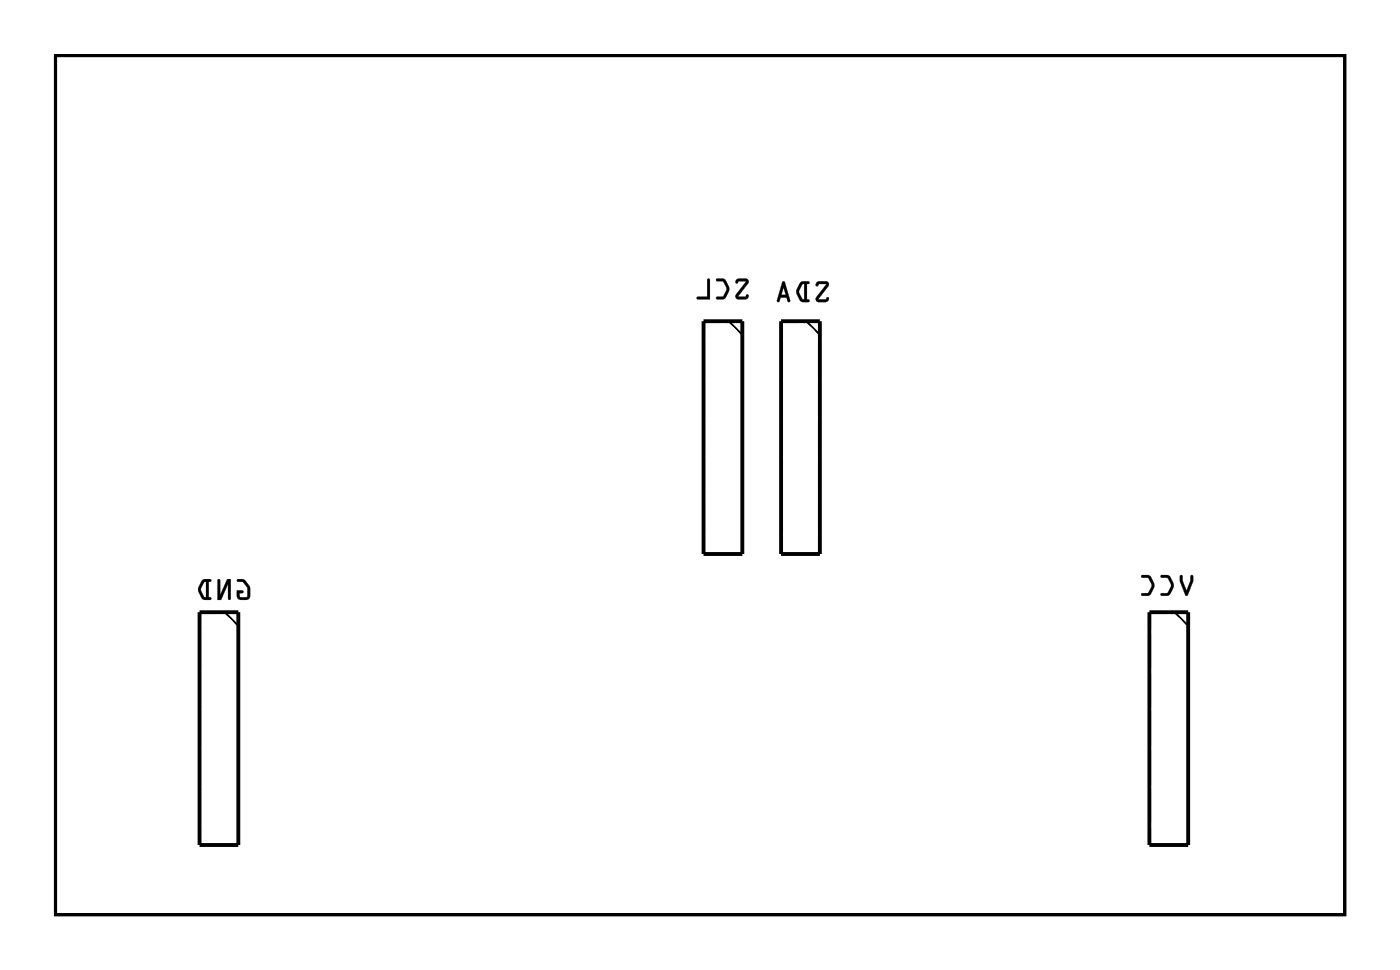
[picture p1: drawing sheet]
<svg xmlns="http://www.w3.org/2000/svg" width="92mm" height="63mm" viewBox="0 0 92 63" stroke-linecap="round" stroke-linejoin="round" font-family="sans-serif">
<path d="M3.6 3.6h84.5v56.3h-84.5z" fill="none" stroke="#000" stroke-width=".2"/>
<g fill="#000">
<path d="M48.3 18.3l-.1 .2v.1l.2-.2h.5l-.7 .9v.2l.2 .1h.5l.1-.1v-.2l-.2 .1h-.4l.6-.8v-.2l-.1-.2zM46.9 18.3l.1 .1h.4l.2 .5-.2 .5h-.4l-.1 .1 .1 .1a.6 .6 0 0 0 .8-.6l-.1-.3-.2-.4-.2-.1zM46.4 18.3l-.1 1.1h-.6v.2h.8v-1.3z"/>
<path d="M48.2 18.3v.2a.13 .13 0 0 0 .1 0 .13 .13 0 0 0 .1-.1h.5l-.7 .9a.21 .21 0 0 0 0 .2 .21 .21 0 0 0 .2 .1h.5l.2-.2a.13 .13 0 0 0-.2-.1 .13 .13 0 0 0-.1 .1h-.4l.6-.8a.21 .21 0 0 0-.1-.4zM48.3 18.3l.6-.1a.21 .21 0 0 1 .1 .4l-.7 .8h.5l.2-.1v.2l-.7 .1-.1-.3 .7-.9h-.5l-.2 .1zM46.9 18.3l.1 .1h.4l.2 .5-.2 .5h-.4a.1 .1 0 0 0-.1 .1 .1 .1 0 0 0 .1 .1l.5-.1 .3-.6-.3-.6zM46.9 18.3h.6l.2 .4a.83 .83 0 0 1-.3 .9h-.4l-.1-.1 .1-.1h.4l.2-.4v-.2l-.2-.4h-.4zM46.4 18.3l-.1 1.1h-.6a.1 .1 0 0 0-.1 .1 .1 .1 0 0 0 .1 .1h.8v-1.3zM46.4 18.3h.1v1.3h-.8v-.2h.6z"/>
<path d="M53.5 18.5l-.1 .2h.1l.2-.1h.4l-.6 .9v.2l.1 .1h.6l.1-.2v-.1l-.2 .1h-.5l.7-.9v-.2l-.2-.1zM52.4 18.5a.81 .81 0 0 0 0 1.2l.6 .1v-.1l-.1-.1v-1h.1v-.1l-.4-.1zM52.6 18.6h.1v1h-.2l-.2-.5zM51.3 18.5l-.4 1.2 .1 .1 .1-.3h.4l.1 .2 .1 .1 .1-.1-.4-1.2zM51.3 18.8l.2 .5h-.3z"/>
<path d="M53.5 18.5l-.1 .2a.13 .13 0 0 0 .2 0 .13 .13 0 0 0 .1-.1h.4l-.6 .9a.21 .21 0 0 0 0 .2 .21 .21 0 0 0 .1 .1h.6l.1-.3a.13 .13 0 0 0-.1 0 .13 .13 0 0 0-.1 .1h-.5l.7-.9a.21 .21 0 0 0-.2-.3zM53.5 18.5l.6-.1a.2 .2 0 0 1 .2 .3l-.7 .9h.5l.2-.1-.1 .2-.6 .1-.1-.3 .6-.9h-.4l-.2 .1zM52.4 18.5l-.2 .5v.3l.3 .4 .5 .1a.1 .1 0 0 0 0-.1 .1 .1 0 0 0 0-.1h-.1v-1h.1a.1 .1 0 0 0 0-.1 .1 .1 0 0 0 0-.1zM52.4 18.5l.2-.1 .4 .1v.1h-.1v1h.1v.2l-.5-.1-.3-.4v-.4zM52.6 18.6h.1v1l-.1-.1-.2-.4zM52.6 18.6l-.3 .5 .2 .5h.2v-1zM51.3 18.4l-.4 1.3 .1 .1 .1-.3h.4l.1 .2 .1 .1 .1-.1-.4-1.2zM51.3 18.5h.1l.4 1.2-.1 .1-.1-.1-.1-.2h-.4l-.1 .3-.1-.1zM51.3 18.8l.2 .5h-.3zM51.3 18.8l-.1 .5h.3z"/>
<path d="M3.6 3.6v56.3h84.5v-56.3zM3.6 3.6h84.5v56.3h-84.5z"/>
<path d="M15.5 37.9l.1 .2h.3l.3 .4v.5l-.1 .1-.4-.1v-.2h.2v-.1h-.4l.1 .5 .2 .1h.4l.2-.3a.92 .92 0 0 0-.5-1.1zM14.3 37.9l-.1 1.4h.3l.4-1.1v1l.2 .1v-1.4h-.2l-.5 1.1v-1zM13.2 38a.81 .81 0 0 0 0 1.2l.6 .1v-.1l-.1-.1v-1h.1v-.1l-.4-.1zM13.4 38.1h.1v1l-.1-.1-.2-.4z"/>
<path d="M15.5 37.9v.2h.4l.3 .3v.7h-.5v-.3h.2a.1 .1 0 0 0 .1-.1 .1 .1 0 0 0-.1-.1h-.4l.1 .6 .2 .1 .5-.1 .1-.2-.1-.7-.3-.4zM15.5 37.9h.4l.2 .1a.9 .9 0 0 1 .1 1.2h-.5l-.2-.1v-.4h.4v.1h-.2v.3h.4l.1-.1v-.6l-.3-.3h-.3zM14.3 37.9l-.1 1.4h.3l.4-1.1v1a.1 .1 0 0 0 .1 .1 .1 .1 0 0 0 .1-.1v-1.3h-.2l-.5 1.1v-1zM14.3 37.9l.1 .1v1l.5-1.1h.2v1.4l-.2-.1v-1l-.4 1.1h-.3zM13.2 38l-.2 .5v.3l.3 .4 .5 .1a.1 .1 0 0 0 .1-.1 .1 .1 0 0 0-.1-.1h-.1v-1h.1a.1 .1 0 0 0 .1-.1 .1 .1 0 0 0-.1-.1zM13.2 38l.2-.1 .4 .1v.1h-.1v1h.1v.2l-.5-.1-.3-.4v-.4zM13.4 38.1h.1v1l-.1-.1-.2-.4zM13.4 38.1l-.3 .5 .3 .5h.1v-1z"/>
<path d="M77.3 37.7v.3l.4 .9 .1 .1 .4-1v-.3h-.2v.3l-.3 .7-.2-.7v-.3zM76.1 37.7v.1h.4l.2 .5-.2 .5h-.4l-.1 .2h.1a.6 .6 0 0 0 .8-.6v-.3l-.3-.4-.2-.1zM74.8 37.7v.1h.4l.3 .5-.3 .5h-.4v.2h.1a.6 .6 0 0 0 .7-.6v-.3l-.2-.4-.2-.1z"/>
<path d="M77.3 37.7v.3l.4 1 .5-1v-.3a.1 .1 0 0 0-.1-.1 .1 .1 0 0 0-.1 .1v.3l-.3 .7-.2-.7v-.3zM77.3 37.7h.2v.3l.2 .7 .3-.7v-.3h.2v.3l-.4 1-.1-.1-.4-.9zM76.1 37.7v.1h.4l.2 .5-.2 .5h-.4a.1 .1 0 0 0-.1 .1 .1 .1 0 0 0 .1 .1l.5-.1 .3-.6-.3-.6zM76.1 37.7h.5l.3 .4a.83 .83 0 0 1-.4 .9h-.4l-.1-.1 .1-.1h.4l.2-.4v-.2l-.2-.4h-.4zM74.8 37.7v.1h.4l.2 .5-.2 .5h-.3a.1 .1 0 0 0-.1 .1 .1 .1 0 0 0 .1 .1l.5-.1 .2-.6-.3-.6zM74.8 37.7h.5l.3 .4a.83 .83 0 0 1-.4 .9h-.3l-.1-.1v-.1h.4l.2-.4v-.2l-.2-.4h-.4z"/>
</g>
<path d="M46.1 21h2.5v15.3h-2.5zM51.2 21h2.5v15.3h-2.5zM13.1 40.1h2.5v15.2h-2.5zM75.3 40.1h2.5v15.2h-2.5z" fill="none" stroke="#000" stroke-width=".25"/>
<path d="M47.7 21l.9 .9M52.8 21l.9 .9M14.7 40.1l.9 .9M77 40.1l.8 .9" fill="none" stroke="#000" stroke-width=".13"/>
<circle cx="47.4" cy="22.3" r=".74" fill="#fff"/>
<circle cx="47.4" cy="22.3" r=".74" fill="none" stroke="#fff" stroke-width=".76" stroke-linecap="butt"/>
<circle cx="47.4" cy="24.8" r=".74" fill="#fff"/>
<circle cx="47.4" cy="24.8" r=".74" fill="none" stroke="#fff" stroke-width=".76" stroke-linecap="butt"/>
<circle cx="47.4" cy="27.4" r=".74" fill="#fff"/>
<circle cx="47.4" cy="27.4" r=".74" fill="none" stroke="#fff" stroke-width=".76" stroke-linecap="butt"/>
<circle cx="47.4" cy="29.9" r=".74" fill="#fff"/>
<circle cx="47.4" cy="29.9" r=".74" fill="none" stroke="#fff" stroke-width=".76" stroke-linecap="butt"/>
<circle cx="47.4" cy="32.5" r=".74" fill="#fff"/>
<circle cx="47.4" cy="32.5" r=".74" fill="none" stroke="#fff" stroke-width=".76" stroke-linecap="butt"/>
<circle cx="47.4" cy="35" r=".74" fill="#fff"/>
<circle cx="47.4" cy="35" r=".74" fill="none" stroke="#fff" stroke-width=".76" stroke-linecap="butt"/>
<circle cx="52.4" cy="22.3" r=".74" fill="#fff"/>
<circle cx="52.4" cy="22.3" r=".74" fill="none" stroke="#fff" stroke-width=".76" stroke-linecap="butt"/>
<circle cx="52.4" cy="24.8" r=".74" fill="#fff"/>
<circle cx="52.4" cy="24.8" r=".74" fill="none" stroke="#fff" stroke-width=".76" stroke-linecap="butt"/>
<circle cx="52.4" cy="27.4" r=".74" fill="#fff"/>
<circle cx="52.4" cy="27.4" r=".74" fill="none" stroke="#fff" stroke-width=".76" stroke-linecap="butt"/>
<circle cx="52.4" cy="29.9" r=".74" fill="#fff"/>
<circle cx="52.4" cy="29.9" r=".74" fill="none" stroke="#fff" stroke-width=".76" stroke-linecap="butt"/>
<circle cx="52.4" cy="32.5" r=".74" fill="#fff"/>
<circle cx="52.4" cy="32.5" r=".74" fill="none" stroke="#fff" stroke-width=".76" stroke-linecap="butt"/>
<circle cx="52.4" cy="35" r=".74" fill="#fff"/>
<circle cx="52.4" cy="35" r=".74" fill="none" stroke="#fff" stroke-width=".76" stroke-linecap="butt"/>
<circle cx="14.3" cy="41.3" r=".74" fill="#fff"/>
<circle cx="14.3" cy="41.3" r=".74" fill="none" stroke="#fff" stroke-width=".76" stroke-linecap="butt"/>
<circle cx="14.3" cy="43.9" r=".74" fill="#fff"/>
<circle cx="14.3" cy="43.9" r=".74" fill="none" stroke="#fff" stroke-width=".76" stroke-linecap="butt"/>
<circle cx="14.3" cy="46.4" r=".74" fill="#fff"/>
<circle cx="14.3" cy="46.4" r=".74" fill="none" stroke="#fff" stroke-width=".76" stroke-linecap="butt"/>
<circle cx="14.3" cy="49" r=".74" fill="#fff"/>
<circle cx="14.3" cy="49" r=".74" fill="none" stroke="#fff" stroke-width=".76" stroke-linecap="butt"/>
<circle cx="14.3" cy="51.5" r=".74" fill="#fff"/>
<circle cx="14.3" cy="51.5" r=".74" fill="none" stroke="#fff" stroke-width=".76" stroke-linecap="butt"/>
<circle cx="14.3" cy="54" r=".74" fill="#fff"/>
<circle cx="14.3" cy="54" r=".74" fill="none" stroke="#fff" stroke-width=".76" stroke-linecap="butt"/>
<circle cx="76.6" cy="41.3" r=".74" fill="#fff"/>
<circle cx="76.6" cy="41.3" r=".74" fill="none" stroke="#fff" stroke-width=".76" stroke-linecap="butt"/>
<circle cx="76.6" cy="43.9" r=".74" fill="#fff"/>
<circle cx="76.6" cy="43.9" r=".74" fill="none" stroke="#fff" stroke-width=".76" stroke-linecap="butt"/>
<circle cx="76.6" cy="46.4" r=".74" fill="#fff"/>
<circle cx="76.6" cy="46.4" r=".74" fill="none" stroke="#fff" stroke-width=".76" stroke-linecap="butt"/>
<circle cx="76.6" cy="49" r=".74" fill="#fff"/>
<circle cx="76.6" cy="49" r=".74" fill="none" stroke="#fff" stroke-width=".76" stroke-linecap="butt"/>
<circle cx="76.6" cy="51.5" r=".74" fill="#fff"/>
<circle cx="76.6" cy="51.5" r=".74" fill="none" stroke="#fff" stroke-width=".76" stroke-linecap="butt"/>
<circle cx="76.6" cy="54" r=".74" fill="#fff"/>
<circle cx="76.6" cy="54" r=".74" fill="none" stroke="#fff" stroke-width=".76" stroke-linecap="butt"/>
</svg>
